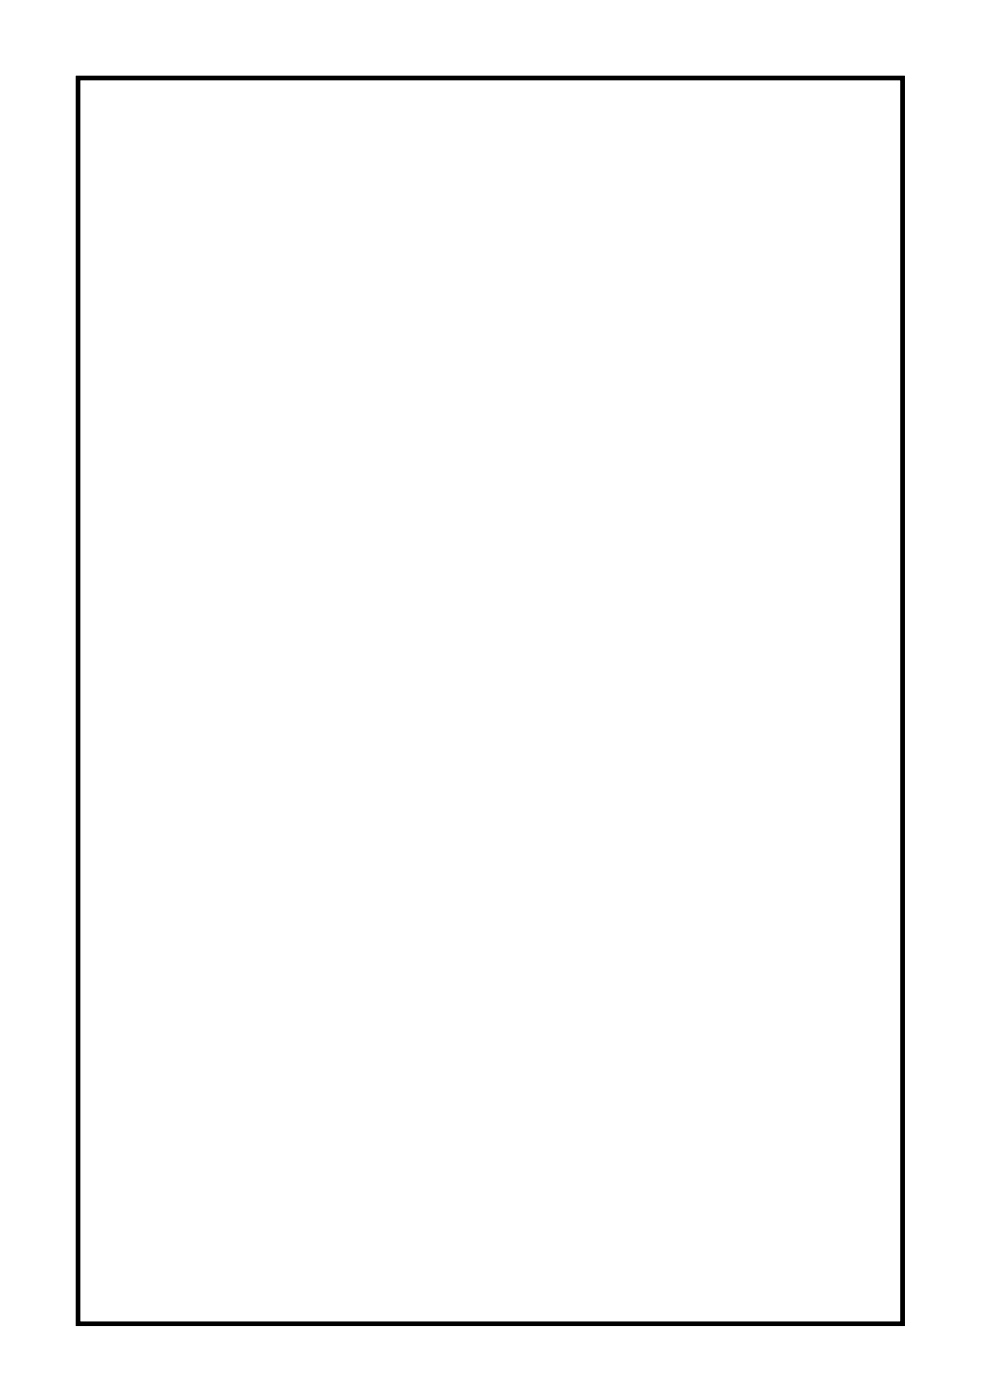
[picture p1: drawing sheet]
<svg xmlns="http://www.w3.org/2000/svg" width="46mm" height="65mm" viewBox="0 0 46 65" stroke-linecap="round" stroke-linejoin="round" font-family="sans-serif">
<path d="M3.6 3.6h38.5v58.1h-38.5z" fill="none" stroke="#000" stroke-width=".2"/>
<path d="M3.6 3.6h38.5v58.1h-38.5z" fill="none" stroke="#000" stroke-width=".05"/>
<circle cx="5.9" cy="56.9" r=".35" fill="#fff"/>
<circle cx="5.9" cy="56.9" r=".35" fill="none" stroke="#fff" stroke-width=".55"/>
<circle cx="37" cy="30.1" r=".35" fill="#fff"/>
<circle cx="37" cy="30.1" r=".35" fill="none" stroke="#fff" stroke-width=".55"/>
<circle cx="33.3" cy="30.1" r=".35" fill="#fff"/>
<circle cx="33.3" cy="30.1" r=".35" fill="none" stroke="#fff" stroke-width=".55"/>
<circle cx="38.8" cy="20.3" r=".35" fill="#fff"/>
<circle cx="38.8" cy="20.3" r=".35" fill="none" stroke="#fff" stroke-width=".55"/>
<circle cx="26" cy="33.7" r=".35" fill="#fff"/>
<circle cx="26" cy="33.7" r=".35" fill="none" stroke="#fff" stroke-width=".55"/>
<circle cx="32.4" cy="7" r=".6" fill="#fff"/>
<circle cx="32.4" cy="7" r=".6" fill="none" stroke="#fff" stroke-width=".65" stroke-linecap="butt"/>
<path d="M31.8 6.4h1.2v1.2h-1.2z" fill="#fff"/>
<path d="M31.8 6.4h1.2v1.2h-1.2z" fill="none" stroke="#fff" stroke-width=".65" stroke-linecap="butt"/>
<circle cx="29.9" cy="7" r=".6" fill="#fff"/>
<circle cx="29.9" cy="7" r=".6" fill="none" stroke="#fff" stroke-width=".65" stroke-linecap="butt"/>
<circle cx="23.5" cy="10.8" r=".67" fill="#fff"/>
<circle cx="23.5" cy="10.8" r=".67" fill="none" stroke="#fff" stroke-width=".69" stroke-linecap="butt"/>
<path d="M22.9 10.2h1.3v1.3h-1.3z" fill="#fff"/>
<path d="M22.9 10.2h1.3v1.3h-1.3z" fill="none" stroke="#fff" stroke-width=".69" stroke-linecap="butt"/>
<circle cx="23.5" cy="13.4" r=".67" fill="#fff"/>
<circle cx="23.5" cy="13.4" r=".67" fill="none" stroke="#fff" stroke-width=".69" stroke-linecap="butt"/>
<circle cx="23.5" cy="15.9" r=".67" fill="#fff"/>
<circle cx="23.5" cy="15.9" r=".67" fill="none" stroke="#fff" stroke-width=".69" stroke-linecap="butt"/>
<circle cx="23.5" cy="18.4" r=".67" fill="#fff"/>
<circle cx="23.5" cy="18.4" r=".67" fill="none" stroke="#fff" stroke-width=".69" stroke-linecap="butt"/>
<circle cx="23.5" cy="21" r=".67" fill="#fff"/>
<circle cx="23.5" cy="21" r=".67" fill="none" stroke="#fff" stroke-width=".69" stroke-linecap="butt"/>
<circle cx="23.5" cy="23.5" r=".67" fill="#fff"/>
<circle cx="23.5" cy="23.5" r=".67" fill="none" stroke="#fff" stroke-width=".69" stroke-linecap="butt"/>
<circle cx="23.5" cy="26.1" r=".67" fill="#fff"/>
<circle cx="23.5" cy="26.1" r=".67" fill="none" stroke="#fff" stroke-width=".69" stroke-linecap="butt"/>
<circle cx="23.5" cy="28.6" r=".67" fill="#fff"/>
<circle cx="23.5" cy="28.6" r=".67" fill="none" stroke="#fff" stroke-width=".69" stroke-linecap="butt"/>
<circle cx="23.5" cy="31.1" r=".67" fill="#fff"/>
<circle cx="23.5" cy="31.1" r=".67" fill="none" stroke="#fff" stroke-width=".69" stroke-linecap="butt"/>
<circle cx="23.5" cy="33.7" r=".67" fill="#fff"/>
<circle cx="23.5" cy="33.7" r=".67" fill="none" stroke="#fff" stroke-width=".69" stroke-linecap="butt"/>
<circle cx="23.5" cy="36.2" r=".67" fill="#fff"/>
<circle cx="23.5" cy="36.2" r=".67" fill="none" stroke="#fff" stroke-width=".69" stroke-linecap="butt"/>
<circle cx="23.5" cy="38.8" r=".67" fill="#fff"/>
<circle cx="23.5" cy="38.8" r=".67" fill="none" stroke="#fff" stroke-width=".69" stroke-linecap="butt"/>
<circle cx="23.5" cy="41.3" r=".67" fill="#fff"/>
<circle cx="23.5" cy="41.3" r=".67" fill="none" stroke="#fff" stroke-width=".69" stroke-linecap="butt"/>
<circle cx="23.5" cy="43.8" r=".67" fill="#fff"/>
<circle cx="23.5" cy="43.8" r=".67" fill="none" stroke="#fff" stroke-width=".69" stroke-linecap="butt"/>
<circle cx="23.5" cy="46.4" r=".67" fill="#fff"/>
<circle cx="23.5" cy="46.4" r=".67" fill="none" stroke="#fff" stroke-width=".69" stroke-linecap="butt"/>
<circle cx="8.3" cy="10.8" r=".67" fill="#fff"/>
<circle cx="8.3" cy="10.8" r=".67" fill="none" stroke="#fff" stroke-width=".69" stroke-linecap="butt"/>
<circle cx="8.3" cy="13.4" r=".67" fill="#fff"/>
<circle cx="8.3" cy="13.4" r=".67" fill="none" stroke="#fff" stroke-width=".69" stroke-linecap="butt"/>
<circle cx="8.3" cy="15.9" r=".67" fill="#fff"/>
<circle cx="8.3" cy="15.9" r=".67" fill="none" stroke="#fff" stroke-width=".69" stroke-linecap="butt"/>
<circle cx="8.3" cy="18.4" r=".67" fill="#fff"/>
<circle cx="8.3" cy="18.4" r=".67" fill="none" stroke="#fff" stroke-width=".69" stroke-linecap="butt"/>
<circle cx="8.3" cy="21" r=".67" fill="#fff"/>
<circle cx="8.3" cy="21" r=".67" fill="none" stroke="#fff" stroke-width=".69" stroke-linecap="butt"/>
<circle cx="8.3" cy="23.5" r=".67" fill="#fff"/>
<circle cx="8.3" cy="23.5" r=".67" fill="none" stroke="#fff" stroke-width=".69" stroke-linecap="butt"/>
<circle cx="8.3" cy="26.1" r=".67" fill="#fff"/>
<circle cx="8.3" cy="26.1" r=".67" fill="none" stroke="#fff" stroke-width=".69" stroke-linecap="butt"/>
<circle cx="8.3" cy="28.6" r=".67" fill="#fff"/>
<circle cx="8.3" cy="28.6" r=".67" fill="none" stroke="#fff" stroke-width=".69" stroke-linecap="butt"/>
<circle cx="8.3" cy="31.1" r=".67" fill="#fff"/>
<circle cx="8.3" cy="31.1" r=".67" fill="none" stroke="#fff" stroke-width=".69" stroke-linecap="butt"/>
<circle cx="8.3" cy="33.7" r=".67" fill="#fff"/>
<circle cx="8.3" cy="33.7" r=".67" fill="none" stroke="#fff" stroke-width=".69" stroke-linecap="butt"/>
<circle cx="8.3" cy="36.2" r=".67" fill="#fff"/>
<circle cx="8.3" cy="36.2" r=".67" fill="none" stroke="#fff" stroke-width=".69" stroke-linecap="butt"/>
<circle cx="8.3" cy="38.8" r=".67" fill="#fff"/>
<circle cx="8.3" cy="38.8" r=".67" fill="none" stroke="#fff" stroke-width=".69" stroke-linecap="butt"/>
<circle cx="8.3" cy="41.3" r=".67" fill="#fff"/>
<circle cx="8.3" cy="41.3" r=".67" fill="none" stroke="#fff" stroke-width=".69" stroke-linecap="butt"/>
<circle cx="8.3" cy="43.8" r=".67" fill="#fff"/>
<circle cx="8.3" cy="43.8" r=".67" fill="none" stroke="#fff" stroke-width=".69" stroke-linecap="butt"/>
<circle cx="8.3" cy="46.4" r=".67" fill="#fff"/>
<circle cx="8.3" cy="46.4" r=".67" fill="none" stroke="#fff" stroke-width=".69" stroke-linecap="butt"/>
<circle cx="32.5" cy="46.4" r=".72" fill="#fff"/>
<circle cx="32.5" cy="46.4" r=".72" fill="none" stroke="#fff" stroke-width=".69" stroke-linecap="butt"/>
<path d="M31.6 45.4v1.9h1.9v-1.9zM32 46.4a.5 .5 0 0 1 1 0 .5 .5 0 0 1-1 0z" fill="#fff"/>
<g fill="none" stroke="#fff" stroke-width=".25">
<path d="M31.6 45.4h1.9v1.9h-1.9z"/>
<circle cx="32.5" cy="46.4" r=".5"/>
</g>
<circle cx="35" cy="46.4" r=".72" fill="#fff"/>
<circle cx="35" cy="46.4" r=".72" fill="none" stroke="#fff" stroke-width=".69" stroke-linecap="butt"/>
<path d="M34.1 45.4v1.9h1.9v-1.9zM34.5 46.4a.5 .5 0 0 1 1 0 .5 .5 0 0 1-1 0z" fill="#fff"/>
<g fill="none" stroke="#fff" stroke-width=".25">
<path d="M34.1 45.4h1.9v1.9h-1.9z"/>
<circle cx="35" cy="46.4" r=".5"/>
</g>
<circle cx="37.5" cy="46.4" r=".72" fill="#fff"/>
<circle cx="37.5" cy="46.4" r=".72" fill="none" stroke="#fff" stroke-width=".69" stroke-linecap="butt"/>
<path d="M36.6 45.4v1.9h1.9v-1.9zM37 46.4a.5 .5 0 0 1 1 0 .5 .5 0 0 1-1 0z" fill="#fff"/>
<g fill="none" stroke="#fff" stroke-width=".25">
<path d="M36.6 45.4h1.9v1.9h-1.9z"/>
<circle cx="37.5" cy="46.4" r=".5"/>
</g>
<circle cx="30.6" cy="53.4" r="1.13" fill="#fff"/>
<circle cx="30.6" cy="53.4" r="1.13" fill="none" stroke="#fff" stroke-width=".51"/>
<circle cx="39.4" cy="53.4" r="1.13" fill="#fff"/>
<circle cx="39.4" cy="53.4" r="1.13" fill="none" stroke="#fff" stroke-width=".51"/>
<circle cx="38.8" cy="31.1" r=".56" fill="#fff"/>
<circle cx="38.8" cy="31.1" r=".56" fill="none" stroke="#fff" stroke-width=".66" stroke-linecap="butt"/>
<circle cx="38.8" cy="28.6" r=".56" fill="#fff"/>
<circle cx="38.8" cy="28.6" r=".56" fill="none" stroke="#fff" stroke-width=".66" stroke-linecap="butt"/>
<circle cx="38.8" cy="26.1" r=".56" fill="#fff"/>
<circle cx="38.8" cy="26.1" r=".56" fill="none" stroke="#fff" stroke-width=".66" stroke-linecap="butt"/>
<path d="M38.1 27.9h1.4v1.4h-1.4z" fill="#fff"/>
<path d="M38.1 27.9h1.4v1.4h-1.4z" fill="none" stroke="#fff" stroke-width=".25"/>
<path d="M38.1 30.4h1.4v1.4h-1.4z" fill="#fff"/>
<path d="M38.1 30.4h1.4v1.4h-1.4z" fill="none" stroke="#fff" stroke-width=".25"/>
<path d="M38.1 25.3h1.4v1.5h-1.4z" fill="#fff"/>
<path d="M38.1 25.3h1.4v1.5h-1.4z" fill="none" stroke="#fff" stroke-width=".25"/>
<path d="M38.1 22.9h1.4v1.4h-1.4z" fill="#fff"/>
<path d="M38.1 22.9h1.4v1.4h-1.4z" fill="none" stroke="#fff" stroke-width=".25"/>
<circle cx="37.5" cy="13.4" r=".7" fill="#fff"/>
<circle cx="37.5" cy="13.4" r=".7" fill="none" stroke="#fff" stroke-width=".76" stroke-linecap="butt"/>
<circle cx="37.5" cy="5.7" r=".7" fill="#fff"/>
<circle cx="37.5" cy="5.7" r=".7" fill="none" stroke="#fff" stroke-width=".76" stroke-linecap="butt"/>
<circle cx="40.1" cy="13.4" r=".7" fill="#fff"/>
<circle cx="40.1" cy="13.4" r=".7" fill="none" stroke="#fff" stroke-width=".76" stroke-linecap="butt"/>
<circle cx="40.1" cy="5.7" r=".7" fill="#fff"/>
<circle cx="40.1" cy="5.7" r=".7" fill="none" stroke="#fff" stroke-width=".76" stroke-linecap="butt"/>
</svg>
